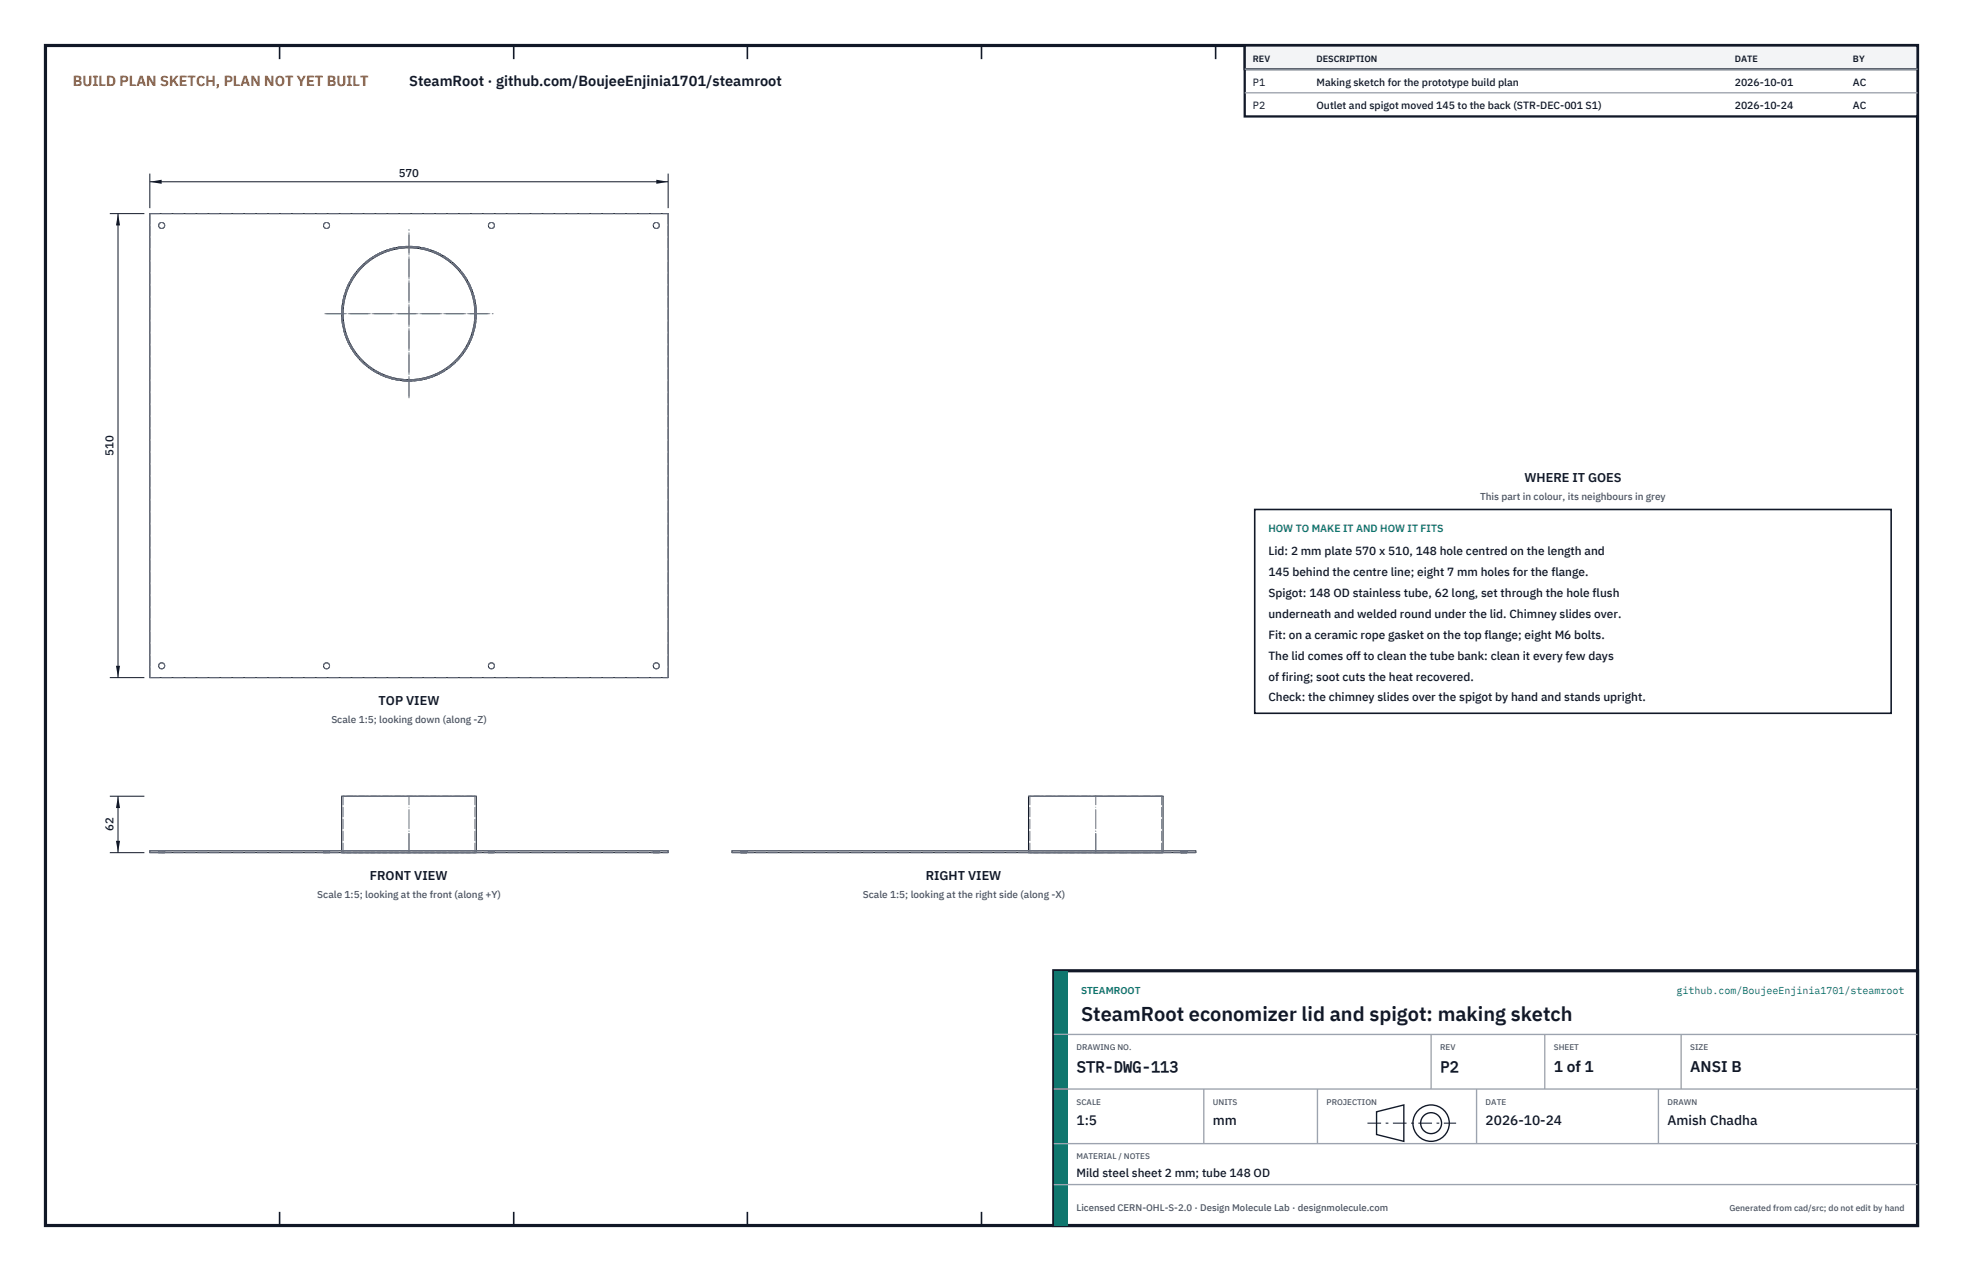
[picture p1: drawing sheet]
<svg xmlns="http://www.w3.org/2000/svg" width="432mm" height="279mm" viewBox="0 0 432 279" stroke-linecap="round" stroke-linejoin="round" font-family="sans-serif">
<defs><g id="words">
<text font-size="4.4" fill="#111827" x="237.8" y="224.4">SteamRoot economizer lid and spigot: making sketch</text>
<g font-size="3.4" fill="#111827">
<text x="236.8" y="235.6">STR-DWG-113</text>
<text x="316.8" y="235.6">P2</text>
<text x="341.8" y="235.6">1 of 1</text>
<text x="371.8" y="235.6">ANSI B</text>
</g>
<text font-size="3.2" fill="#b45309" x="16" y="19">BUILD PLAN SKETCH, PLAN NOT YET BUILT</text>
<text font-size="3.2" fill="#111827" x="90" y="19">SteamRoot · github.com/BoujeeEnjinia1701/steamroot</text>
<g font-size="3" fill="#111827">
<text x="236.8" y="247.2">1:5</text>
<text x="266.8" y="247.2">mm</text>
<text x="326.8" y="247.2">2026-10-24</text>
<text x="366.8" y="247.2">Amish Chadha</text>
</g>
<g font-size="2.8" fill="#111827">
<text x="335.3" y="106">WHERE IT GOES</text>
<text x="83.3" y="155">TOP VIEW</text>
<text x="81.4" y="193.5">FRONT VIEW</text>
<text x="203.6" y="193.5">RIGHT VIEW</text>
</g>
<g font-size="2.6" fill="#111827">
<text x="279" y="122">Lid: 2 mm plate 570 x 510, 148 hole centred on the length and</text>
<text x="279" y="126.6">145 behind the centre line; eight 7 mm holes for the flange.</text>
<text x="279" y="131.2">Spigot: 148 OD stainless tube, 62 long, set through the hole flush</text>
<text x="279" y="135.8">underneath and welded round under the lid. Chimney slides over.</text>
<text x="279" y="140.4">Fit: on a ceramic rope gasket on the top flange; eight M6 bolts.</text>
<text x="279" y="145">The lid comes off to clean the tube bank: clean it every few days</text>
<text x="279" y="149.6">of firing; soot cuts the heat recovered.</text>
<text x="279" y="154.2">Check: the chimney slides over the spigot by hand and stands upright.</text>
<text x="236.8" y="258.8">Mild steel sheet 2 mm; tube 148 OD</text>
</g>
<g font-size="2.5" fill="#111827">
<text x="87.7" y="39">570</text>
<text x="25" y="100.2" transform="rotate(-90 25 100.2)">510</text>
<text x="25" y="182.7" transform="rotate(-90 25 182.7)">62</text>
</g>
<g font-size="2.3" fill="#111827">
<text x="275.6" y="18.8">P1</text>
<text x="275.6" y="24">P2</text>
<text x="289.6" y="18.8">Making sketch for the prototype build plan</text>
<text x="289.6" y="24">Outlet and spigot moved 145 to the back (STR-DEC-001 S1)</text>
<text x="381.6" y="18.8">2026-10-01</text>
<text x="381.6" y="24">2026-10-24</text>
<text x="407.6" y="18.8">AC</text>
<text x="407.6" y="24">AC</text>
</g>
<text font-size="2.3" fill="#0f766e" x="279" y="117">HOW TO MAKE IT AND HOW IT FITS</text>
<g font-size="2.2" fill="#4b5563">
<text x="325.6" y="110">This part in colour, its neighbours in grey</text>
<text x="72.9" y="159">Scale 1:5; looking down (along -Z)</text>
<text x="69.8" y="197.5">Scale 1:5; looking at the front (along +Y)</text>
<text x="189.8" y="197.5">Scale 1:5; looking at the right side (along -X)</text>
</g>
<g font-size="2.2" fill="#0f766e">
<text x="237.8" y="218.4">STEAMROOT</text>
<text x="368.8" y="218.4">github.com/BoujeeEnjinia1701/steamroot</text>
</g>
<text font-size="2.1" fill="#4b5563" x="236.8" y="266.2">Licensed CERN-OHL-S-2.0 · Design Molecule Lab · designmolecule.com</text>
<g font-size="2" fill="#111827">
<text x="275.6" y="13.6">REV</text>
<text x="289.6" y="13.6">DESCRIPTION</text>
<text x="381.6" y="13.6">DATE</text>
<text x="407.6" y="13.6">BY</text>
</g>
<text font-size="1.9" fill="#4b5563" x="380.4" y="266.2">Generated from cad/src; do not edit by hand</text>
<g font-size="1.8" fill="#4b5563">
<text x="236.8" y="230.8">DRAWING NO.</text>
<text x="316.8" y="230.8">REV</text>
<text x="341.8" y="230.8">SHEET</text>
<text x="371.8" y="230.8">SIZE</text>
<text x="236.8" y="242.8">SCALE</text>
<text x="266.8" y="242.8">UNITS</text>
<text x="291.8" y="242.8">PROJECTION</text>
<text x="326.8" y="242.8">DATE</text>
<text x="366.8" y="242.8">DRAWN</text>
<text x="236.8" y="254.8">MATERIAL / NOTES</text>
</g>
</g></defs>
<path d="M10 10h411.8v259.4h-411.8z" fill="none" stroke="#111827" stroke-width=".7" stroke-linecap="butt"/>
<g fill="none" stroke="#111827" stroke-width=".35">
<path d="M61.5 10v3M113 10v3M164.4 10v3M215.9 10v3M267.4 10v3M318.9 10v3M370.3 10v3M61.5 266.4v3M113 266.4v3M164.4 266.4v3M215.9 266.4v3M267.4 266.4v3"/>
<path d="M318.9 266.4v3M370.3 266.4v3"/>
</g>
<g fill="none" stroke="#111727" stroke-width=".22">
<path d="M33 47h114v102h-114zM33 187h114v.4h-114zM75.2 187v-12h29.6v12M161 187h102v.4h-102zM226.2 187v-12h29.6v12"/>
<circle cx="35.6" cy="49.6" r=".66"/>
<circle cx="71.8" cy="49.6" r=".66"/>
<circle cx="108.1" cy="49.6" r=".66"/>
<circle cx="144.4" cy="49.6" r=".66"/>
<circle cx="90" cy="69" r="14.8"/>
<circle cx="90" cy="69" r="14.5"/>
<circle cx="35.6" cy="146.4" r=".67"/>
<circle cx="71.8" cy="146.4" r=".67"/>
<circle cx="108.1" cy="146.4" r=".67"/>
<circle cx="144.4" cy="146.4" r=".67"/>
</g>
<g fill="none" stroke="#6a7180" stroke-width=".22" stroke-dasharray="2.1 .5">
<path d="M33 47h114M33 149v-102M33 149h114M147 149v-102M75.5 175h29M104.5 175h-29M104.8 175h-29.6M226.5 175h14.5M241 175h14.5M255.5 175h-29M255.8 175h-29.6M33 187.4v-.4"/>
<path d="M33 187h114M33 187.4h114M34.9 187h1.3M34.9 187.4h1.3M34.9 187.4v-.4M36.2 187h-1.3M36.2 187.4h-1.3M36.2 187.4v-.4M71.2 187h1.3M71.2 187.4h1.3M71.2 187.4v-.4M72.5 187h-1.3"/>
<path d="M72.5 187.4h-1.3M72.5 187.4v-.4M75.2 187h29.6M75.2 187.4h29.6M75.2 187.4v-.4M75.5 187.4h29M75.5 187.4v-12.4M104.5 187.4h-29M104.5 187.4v-12.4M104.8 187h-29.6M104.8 187.4h-29.6M104.8 187.4v-.4"/>
<path d="M107.4 187h1.4M107.4 187.4h1.4M107.4 187.4v-.4M108.8 187h-1.4M108.8 187.4h-1.4M108.8 187.4v-.4M143.7 187h1.3M143.7 187.4h1.3M143.7 187.4v-.4M145 187h-1.3M145 187.4h-1.3M145 187.4v-.4"/>
<path d="M147 187.4v-.4M161 187.4v-.4M161 187h102M161 187.4h102M163 187h.6M163 187.4h.6M163 187.4v-.4M163.6 187h.7M163.6 187.4h.7M164.3 187h-1.3M164.3 187.4h-1.3M164.3 187.4v-.4"/>
<path d="M226.2 187h14.8M226.2 187.4h14.8M226.2 187.4v-.4M226.5 187.4h14.5M226.5 187.4v-12.4M241 187h14.8M241 187.4h14.8M241 187.4h14.5M255.5 187.4h-29M255.5 187.4v-12.4M255.8 187h-29.6M255.8 187.4h-29.6"/>
<path d="M255.8 187.4v-.4M259.8 187h.6M259.8 187.4h.6M259.8 187.4v-.4M260.4 187h.7M260.4 187.4h.7M261.1 187h-1.3M261.1 187.4h-1.3M261.1 187.4v-.4M263 187.4v-.4"/>
<circle cx="35.6" cy="49.6" r=".66"/>
<circle cx="71.8" cy="49.6" r=".66"/>
<circle cx="108.1" cy="49.6" r=".66"/>
<circle cx="144.4" cy="49.6" r=".66"/>
<circle cx="90" cy="69" r="14.8"/>
<circle cx="90" cy="69" r="14.5"/>
<circle cx="35.6" cy="146.4" r=".67"/>
<circle cx="71.8" cy="146.4" r=".67"/>
<circle cx="108.1" cy="146.4" r=".67"/>
<circle cx="144.4" cy="146.4" r=".67"/>
</g>
<path d="M71.5 69h37M71.8 69h36.3M90 87.5v-37M90 87.1v-36.3M90 187.4v-4.8M90 187.4v-12.4M241 187.4v-4.8M241 187.4v-12.4" fill="none" stroke="#6a7180" stroke-width=".22" stroke-dasharray="4.2 .5 0 .5"/>
<path d="M33 38.2v7.6M33 40h114M147 38.2v7.6" fill="none" stroke="#111827" stroke-width=".22"/>
<path d="M33 40l2.6-.5v.9zM144.4 39.5v.9l2.6-.4z" fill="#111827"/>
<path d="M24.2 47h7.6M26 47v102M24.2 149h7.6" fill="none" stroke="#111827" stroke-width=".22"/>
<path d="M26 47l-.5 2.6h.9zM25.5 146.4h.9l-.4 2.6z" fill="#111827"/>
<path d="M24.2 175h7.6M26 175v12.4M24.2 187.4h7.6" fill="none" stroke="#111827" stroke-width=".22"/>
<path d="M26 175l-.5 2.6h.9zM25.5 184.8h.9l-.4 2.6z" fill="#111827"/>
<path d="M276 112h140v44.8h-140z" fill="#fff" stroke="#111827" stroke-width=".35"/>
<path d="M273.8 10h148v15.6h-148z" fill="#fff" stroke="#111827" stroke-width=".5"/>
<path d="M273.8 10h148v5.2h-148z" fill="#f3f4f6" stroke="#111827" stroke-width=".5"/>
<path d="M273.8 15.2h148M273.8 20.4h148" fill="none" stroke="#9ca3af" stroke-width=".3"/>
<path d="M231.8 213.4h190v56h-190z" fill="#fff" stroke="#111827" stroke-width=".7" stroke-linecap="butt"/>
<path d="M231.8 213.4h3v56h-3z" fill="#0f766e"/>
<path d="M231.8 227.4h190M231.8 239.4h190M264.8 239.4v12M289.8 239.4v12M314.8 227.4v12M324.8 239.4v12M339.8 227.4v12M364.8 239.4v12M369.8 227.4v12M231.8 251.4h190M231.8 260.4h190" fill="none" stroke="#9ca3af" stroke-width=".3"/>
<g fill="none" stroke="#111827" stroke-width=".3">
<path d="M302.8 244.4l6-1.5v8l-6-1.5z"/>
<circle cx="314.8" cy="246.9" r="4"/>
<circle cx="314.8" cy="246.9" r="2.3"/>
</g>
<path d="M300.8 246.9h19.5" fill="none" stroke="#111827" stroke-width=".22" stroke-dasharray="3 1 .6 1" stroke-linecap="butt"/>
<use href="#words"/>
</svg>
